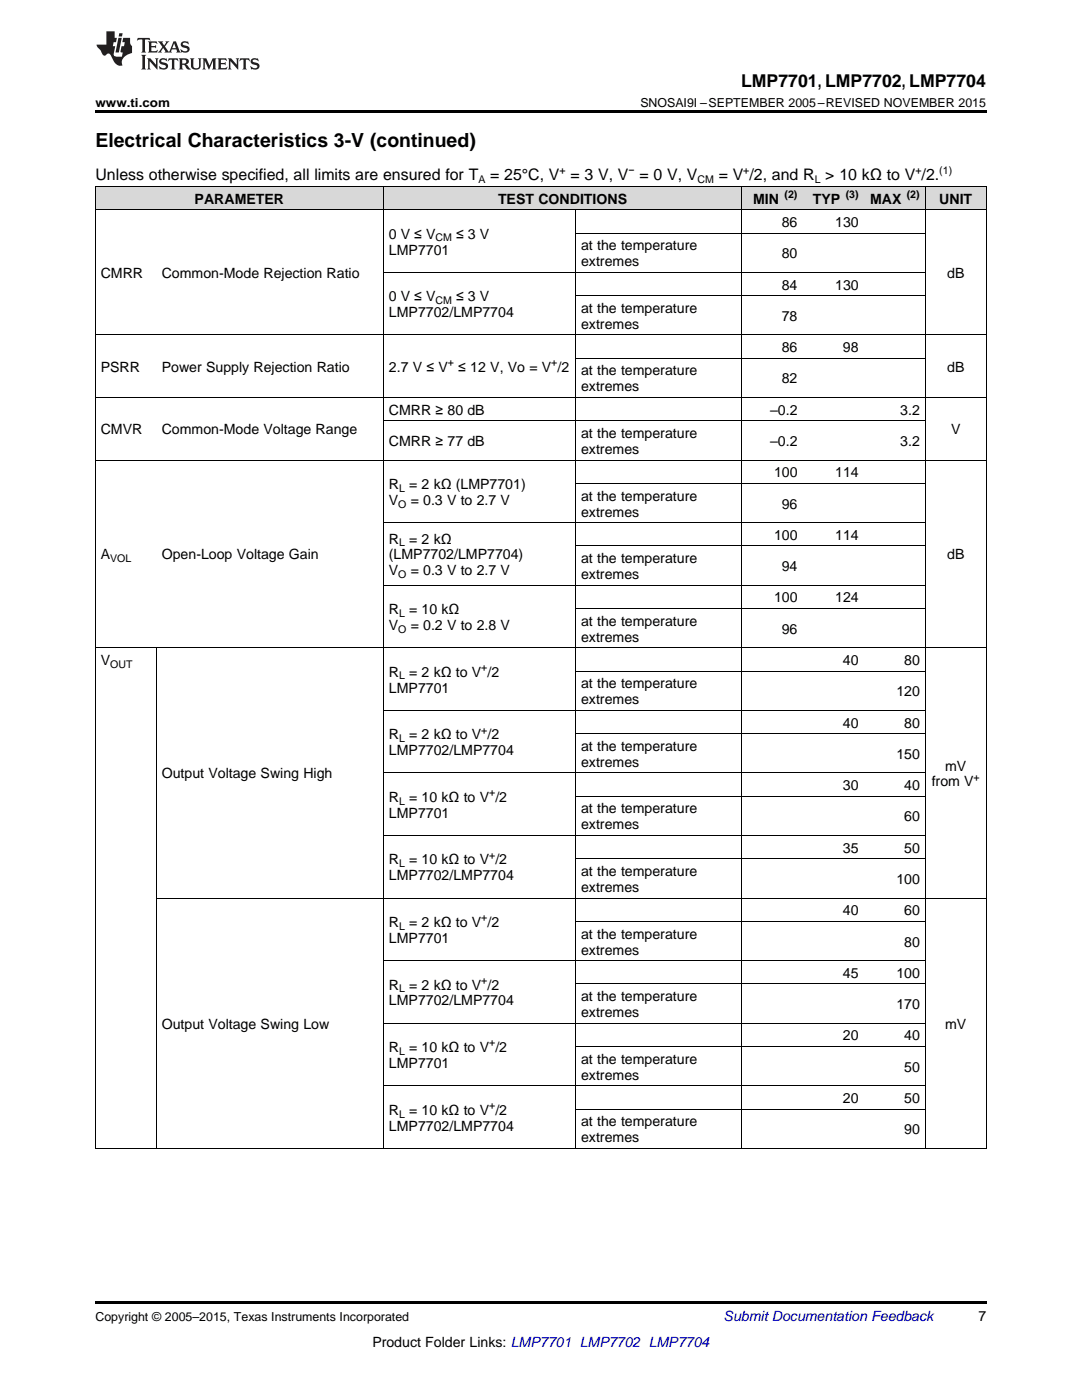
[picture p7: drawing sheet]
<svg xmlns="http://www.w3.org/2000/svg" width="216mm" height="279mm" viewBox="0 0 216 279" stroke-linecap="round" stroke-linejoin="round" font-family="sans-serif">
<defs><g id="words">
<text font-size="3.9" x="19" y="29.3">Electrical Characteristics 3-V (continued)</text>
<text font-size="3.5" x="147.9" y="17.3">LMP7701, LMP7702, LMP7704</text>
<g font-size="3.2">
<text x="19" y="36">Unless otherwise specified, all limits are ensured for T</text>
<text x="97.8" y="36">= 25°C, V = 3 V, V = 0 V, V</text>
<text x="143.4" y="36">= V /2, and R &gt; 10 kΩ to V /2.</text>
</g>
<g font-size="2.8">
<text x="38.8" y="40.6">PARAMETER</text>
<text x="99.4" y="40.6">TEST CONDITIONS</text>
<text x="150.3" y="40.6">MIN</text>
<text x="162.2" y="40.6">TYP</text>
<text x="173.6" y="40.6">MAX</text>
<text x="187.4" y="40.6">UNIT</text>
<text x="77.6" y="47.6">0 V ≤ V</text>
<text x="91" y="47.6">≤ 3 V</text>
<text x="156" y="45.3">86</text>
<text x="166.7" y="45.3">130</text>
<text x="77.6" y="50.8">LMP7701</text>
<text x="116" y="50">at the temperature</text>
<text x="116" y="53.1">extremes</text>
<text x="156" y="51.5">80</text>
<text x="20.1" y="55.5">CMRR</text>
<text x="32.3" y="55.5">Common-Mode Rejection Ratio</text>
<text x="156" y="57.8">84</text>
<text x="166.7" y="57.8">130</text>
<text x="189" y="55.5">dB</text>
<text x="77.6" y="60.1">0 V ≤ V</text>
<text x="77.6" y="63.3">LMP7702/LMP7704</text>
<text x="91" y="60.1">≤ 3 V</text>
<text x="116" y="62.4">at the temperature</text>
<text x="116" y="65.6">extremes</text>
<text x="156" y="64">78</text>
<text x="156" y="70.3">86</text>
<text x="168.2" y="70.3">98</text>
<text x="20.1" y="74.2">PSRR</text>
<text x="32.3" y="74.2">Power Supply Rejection Ratio</text>
<text x="77.6" y="74.2">2.7 V ≤ V</text>
<text x="91.4" y="74.2">≤ 12 V, Vo = V /2</text>
<text x="116" y="74.9">at the temperature</text>
<text x="156" y="76.5">82</text>
<text x="189" y="74.2">dB</text>
<text x="77.6" y="82.8">CMRR ≥ 80 dB</text>
<text x="116" y="78.1">extremes</text>
<text x="153.7" y="82.8">–0.2</text>
<text x="179.6" y="82.8">3.2</text>
<text x="20.1" y="86.7">CMVR</text>
<text x="32.3" y="86.7">Common-Mode Voltage Range</text>
<text x="77.6" y="89">CMRR ≥ 77 dB</text>
<text x="116" y="87.4">at the temperature</text>
<text x="153.7" y="89">–0.2</text>
<text x="179.6" y="89">3.2</text>
<text x="189.8" y="86.7">V</text>
<text x="116" y="90.6">extremes</text>
<text x="154.4" y="95.2">100</text>
<text x="166.7" y="95.2">114</text>
<text x="77.6" y="97.6">R</text>
<text x="77.6" y="100.8">V</text>
<text x="81.6" y="97.6">= 2 kΩ (LMP7701)</text>
<text x="82" y="100.8">= 0.3 V to 2.7 V</text>
<text x="116" y="99.9">at the temperature</text>
<text x="156" y="101.5">96</text>
<text x="116" y="103.1">extremes</text>
<text x="154.4" y="107.7">100</text>
<text x="166.7" y="107.7">114</text>
<text x="20.1" y="111.7">A</text>
<text x="32.3" y="111.7">Open-Loop Voltage Gain</text>
<text x="77.6" y="108.5">R</text>
<text x="77.6" y="111.7">(LMP7702/LMP7704)</text>
<text x="81.6" y="108.5">= 2 kΩ</text>
<text x="116" y="112.4">at the temperature</text>
<text x="156" y="114">94</text>
<text x="189" y="111.7">dB</text>
<text x="77.6" y="114.8">V</text>
<text x="82" y="114.8">= 0.3 V to 2.7 V</text>
<text x="116" y="115.6">extremes</text>
<text x="77.6" y="122.6">R</text>
<text x="77.6" y="125.7">V</text>
<text x="81.6" y="122.6">= 10 kΩ</text>
<text x="82" y="125.7">= 0.2 V to 2.8 V</text>
<text x="116" y="124.9">at the temperature</text>
<text x="154.4" y="120.2">100</text>
<text x="166.7" y="120.2">124</text>
<text x="116" y="128.1">extremes</text>
<text x="156" y="126.5">96</text>
<text x="20.1" y="132.7">V</text>
<text x="77.6" y="135">R</text>
<text x="81.6" y="135">= 2 kΩ to V /2</text>
<text x="116" y="137.4">at the temperature</text>
<text x="168.2" y="132.7">40</text>
<text x="180.4" y="132.7">80</text>
<text x="77.6" y="138.2">LMP7701</text>
<text x="116" y="140.5">extremes</text>
<text x="178.9" y="139">120</text>
<text x="77.6" y="147.5">R</text>
<text x="81.6" y="147.5">= 2 kΩ to V /2</text>
<text x="116" y="149.9">at the temperature</text>
<text x="168.2" y="145.2">40</text>
<text x="180.4" y="145.2">80</text>
<text x="32.3" y="155.4">Output Voltage Swing High</text>
<text x="77.6" y="150.7">LMP7702/LMP7704</text>
<text x="116" y="153">extremes</text>
<text x="178.9" y="151.4">150</text>
<text x="188.6" y="153.8">mV</text>
<text x="77.6" y="160">R</text>
<text x="81.6" y="160">= 10 kΩ to V /2</text>
<text x="168.2" y="157.7">30</text>
<text x="180.4" y="157.7">40</text>
<text x="185.9" y="157">from V</text>
<text x="77.6" y="163.2">LMP7701</text>
<text x="116" y="162.3">at the temperature</text>
<text x="116" y="165.5">extremes</text>
<text x="180.4" y="163.9">60</text>
<text x="77.6" y="172.5">R</text>
<text x="81.6" y="172.5">= 10 kΩ to V /2</text>
<text x="168.2" y="170.2">35</text>
<text x="180.4" y="170.2">50</text>
<text x="77.6" y="175.7">LMP7702/LMP7704</text>
<text x="116" y="174.8">at the temperature</text>
<text x="116" y="178">extremes</text>
<text x="178.9" y="176.4">100</text>
<text x="77.6" y="185">R</text>
<text x="81.6" y="185">= 2 kΩ to V /2</text>
<text x="168.2" y="182.7">40</text>
<text x="180.4" y="182.7">60</text>
<text x="77.6" y="188.2">LMP7701</text>
<text x="116" y="187.3">at the temperature</text>
<text x="116" y="190.5">extremes</text>
<text x="180.4" y="188.9">80</text>
<text x="77.6" y="197.5">R</text>
<text x="81.6" y="197.5">= 2 kΩ to V /2</text>
<text x="168.2" y="195.2">45</text>
<text x="178.9" y="195.2">100</text>
<text x="77.6" y="200.7">LMP7702/LMP7704</text>
<text x="116" y="199.8">at the temperature</text>
<text x="116" y="203">extremes</text>
<text x="178.9" y="201.4">170</text>
<text x="32.3" y="205.3">Output Voltage Swing Low</text>
<text x="77.6" y="210">R</text>
<text x="81.6" y="210">= 10 kΩ to V /2</text>
<text x="168.2" y="207.6">20</text>
<text x="180.4" y="207.6">40</text>
<text x="188.6" y="205.3">mV</text>
<text x="77.6" y="213.1">LMP7701</text>
<text x="116" y="212.3">at the temperature</text>
<text x="116" y="215.5">extremes</text>
<text x="180.4" y="213.9">50</text>
<text x="168.2" y="220.1">20</text>
<text x="180.4" y="220.1">50</text>
<text x="77.6" y="222.5">R</text>
<text x="77.6" y="225.6">LMP7702/LMP7704</text>
<text x="81.6" y="222.5">= 10 kΩ to V /2</text>
<text x="116" y="224.8">at the temperature</text>
<text x="116" y="228">extremes</text>
<text x="180.4" y="226.4">90</text>
<text x="195.3" y="263.6">7</text>
<text x="74.3" y="268.9">Product Folder Links: LMP7701 LMP7702 LMP7704</text>
</g>
<text font-size="2.8" fill="#0000c8" x="144.4" y="263.6">Submit Documentation Feedback</text>
<g font-size="2.5">
<text x="19" y="21.4">www.ti.com</text>
<text x="127.8" y="21.4">SNOSAI9I –SEPTEMBER 2005–REVISED NOVEMBER 2015</text>
<text x="19" y="263.6">Copyright © 2005–2015, Texas Instruments Incorporated</text>
</g>
<g font-size="2.1">
<text x="111.7" y="34.7">+</text>
<text x="125.4" y="34.7">−</text>
<text x="148.3" y="34.7">+</text>
<text x="182.7" y="34.7">+</text>
<text x="187.4" y="34.7">(1)</text>
<text x="95.5" y="36.6">A</text>
<text x="139.2" y="36.6">CM</text>
<text x="156.5" y="39.5">(2)</text>
<text x="162.6" y="36.6">L</text>
<text x="168.7" y="39.5">(3)</text>
<text x="180.9" y="39.5">(2)</text>
<text x="86.9" y="48.2">CM</text>
<text x="86.9" y="60.7">CM</text>
<text x="89.4" y="73.1">+</text>
<text x="110" y="73.1">+</text>
<text x="79.5" y="101.3">O</text>
<text x="79.6" y="98.1">L</text>
<text x="22" y="112.2">VOL</text>
<text x="79.6" y="109">L</text>
<text x="79.5" y="115.4">O</text>
<text x="79.6" y="123.1">L</text>
<text x="79.5" y="126.3">O</text>
<text x="22" y="133.3">OUT</text>
<text x="79.6" y="135.6">L</text>
<text x="96" y="133.9">+</text>
<text x="79.6" y="148.1">L</text>
<text x="96" y="146.4">+</text>
<text x="194.3" y="155.8">+</text>
<text x="79.6" y="160.6">L</text>
<text x="97.6" y="158.9">+</text>
<text x="79.6" y="173.1">L</text>
<text x="97.6" y="171.4">+</text>
<text x="79.6" y="185.6">L</text>
<text x="96" y="183.9">+</text>
<text x="96" y="196.4">+</text>
<text x="79.6" y="198">L</text>
<text x="97.6" y="208.8">+</text>
<text x="79.6" y="210.5">L</text>
<text x="97.6" y="221.3">+</text>
<text x="79.6" y="223">L</text>
</g>
</g></defs>
<g fill="#d8d8d8">
<path d="M19 37.3h12.2v4.6h-12.2z"/>
<path d="M31.2 37.3h45.4v4.6h-45.4z"/>
<path d="M76.6 37.3h38.3v4.6h-38.3z"/>
<path d="M114.9 37.3h33.1v4.6h-33.1z"/>
<path d="M148 37.3h12.2v4.6h-12.2z"/>
<path d="M160.2 37.3h12.2v4.6h-12.2z"/>
<path d="M172.4 37.3h12.2v4.6h-12.2z"/>
<path d="M184.6 37.3h12.2v4.6h-12.2z"/>
</g>
<path d="M19 22h177.8v.5h-177.8zM19 259.7h177.8v.5h-177.8z" fill="#000"/>
<g fill="none" stroke="#000" stroke-width=".2">
<path d="M19 37.2h177.8M19.1 37.2v192M76.5 37.2v192M148 37.2v192M184.6 37.2v192M196.8 37.2v192M19 41.9h177.8M76.6 54.3h108M114.8 41.9v187.3M114.9 59h69.7M114.9 46.5h69.7M19 79.3h177.8"/>
<path d="M19 66.8h177.8M114.9 71.5h69.7M19 91.8h177.8M76.6 84h108M114.9 96.5h69.7M76.6 116.8h108M76.6 104.3h108M114.9 109h69.7M19 129.3h177.8M31.2 129.3v99.9M114.9 133.9h69.7M114.9 121.4h69.7"/>
<path d="M76.6 154.3h108M76.6 141.8h108M114.9 158.9h69.7M114.9 146.4h69.7M31.2 179.2h165.6M76.6 166.7h108M114.9 171.4h69.7M76.6 191.7h108M114.9 196.4h69.7M114.9 183.9h69.7M76.6 216.7h108M76.6 204.2h108"/>
<path d="M114.9 208.9h69.7M19 229.2h177.8M114.9 221.4h69.7"/>
</g>
<g fill="#231f20">
<path d="M27.5 7.6l-.1 .5 .4-.2h.6v.1v2.1l-.2 .4h1l-.3-.4v-2.1l.1-.1h.5l.5 .2-.2-.5zM29.5 8.3l.2 .3v1.5l-.2 .4h1.8l.2-.6a1.04 1.04 0 0 1-1.3 .2v-.7h.6l.3 .2v-.6l-.3 .2h-.6v-.6l.8-.1 .4 .3-.2-.5zM31.5 8.3l.9 1.1-.9 1.1h.8l-.2-.2 .5-.7 .4 .7-.2 .2h1.5l-.1-.2 .1-.4h.9l.1 .4-.2 .2h1l-.3-.3-.7-1.9h-.5l-.9 2-.8-1 .9-1h-.8l.1 .3-.3 .5-.4-.6 .2-.2zM34.7 8.6l.4 1h-.7zM36.3 8.4a.63 .63 0 0 0-.2 .7 .63 .63 0 0 0 .6 .4l.6 .2 .1 .2a.75 .75 0 0 1-.7 .4 .75 .75 0 0 1-.6-.5l.1 .7 .1-.1a1.11 1.11 0 0 0 1.5-.6 1.13 1.13 0 0 0-1.2-.8l-.1-.4a1.04 1.04 0 0 1 1.2 .2l-.2-.5-.1 .1-.5-.2zM28.2 10.9l.2 .4v2.2l-.2 .4h1l-.3-.4v-2.2l.3-.4zM29.3 11.6l.3 .4v1.5l-.3 .4h.8l-.2-.4v-1.3l1.5 1.7v-1.9l.2-.4h-.7l.2 .4v.9l-1.1-1.3zM32 11.8a.62 .62 0 0 0-.2 .7 .62 .62 0 0 0 .6 .4l.6 .1 .1 .3a.76 .76 0 0 1-.7 .3 .76 .76 0 0 1-.6-.4l.1 .7 .1-.1a1.11 1.11 0 0 0 1.5-.6 1.13 1.13 0 0 0-1.2-.8l-.1-.4a1.04 1.04 0 0 1 1.2 .2l-.2-.6-.1 .1-.5-.1zM33.7 11.6l-.2 .6a.61 .61 0 0 1 .8-.3v1.6l-.2 .4h.9l-.2-.4v-1.6a.63 .63 0 0 1 .8 .3l-.2-.6zM35.6 11.6l.3 .4v1.5l-.3 .4h1l-.2-.2v-.8l.5 .2a.76 .76 0 0 0 1.2 .7l-1-1a.58 .58 0 0 0 .6-.5 .58 .58 0 0 0-.5-.6zM36.4 11.9h.1a.45 .45 0 0 1 .5 .1 .45 .45 0 0 1 .1 .5l-.7 .2zM37.9 11.6l.2 .2a2.17 2.17 0 0 0 .3 1.9 .99 .99 0 0 0 1.6-.6v-1.1l.2-.4h-.7l.2 .2a1.92 1.92 0 0 1-.2 1.8 .6 .6 0 0 1-.9-.5v-1.1l.2-.4zM40.4 11.6l.2 .4v1.5l-.2 .4h.7l-.2-.4v-1.4l.8 1.8 .8-1.8v1.4l-.2 .4h.9l-.2-.4v-1.5l.2-.4h-.8l-.6 1.5-.6-1.5zM43.4 11.6l.2 .4v1.5l-.2 .4h1.8l.2-.6a1.04 1.04 0 0 1-1.3 .1v-.6h.5l.4 .2v-.6l-.4 .2h-.5v-.7h.8l.3 .3-.1-.6zM45.5 11.6l.2 .4v1.5l-.2 .4h.7l-.2-.4v-1.3l1.5 1.7v-1.9l.2-.4h-.7l.2 .4v.9l-1.1-1.3zM47.9 11.6l-.1 .6a.61 .61 0 0 1 .8-.3v1.6l-.3 .4h1l-.3-.4 .1-1.6a.63 .63 0 0 1 .7 .3l-.1-.6zM50.2 11.8a.62 .62 0 0 0-.2 .7 .62 .62 0 0 0 .6 .4l.6 .1 .2 .3a.76 .76 0 0 1-.8 .3 .76 .76 0 0 1-.6-.4l.1 .7 .2-.1a1.11 1.11 0 0 0 1.5-.6 1.13 1.13 0 0 0-1.3-.8l-.1-.4a1.04 1.04 0 0 1 1.2 .2l-.1-.6-.2 .1-.5-.1z"/>
<path d="M21.2 6.3v2.6h-1.9l.1 .4 .7 .9a.91 .91 0 0 0 1 .8 .56 .56 0 0 1 .5-.3 .56 .56 0 0 1 .5 .3l.4 .8a1.53 1.53 0 0 0 1.9 1.2 1.54 1.54 0 0 1 1-2.1l.9-.3v-1.4a1.52 1.52 0 0 1-.3-1.6h-1.4l-.2 .8h.5l-.2 .8h-.4l-.2 1v.2l.4 .1-.2 .8a1.93 1.93 0 0 1-1.6-.3l.3-1.8h-.5l.2-.8h.4l.2-.8h-.4v-1.3zM23.6 7.6l-.6 2.9h.7l.6-2.9zM23.8 6.6l-.1 .7h.6l.2-.7z"/>
</g>
<use href="#words"/>
</svg>
